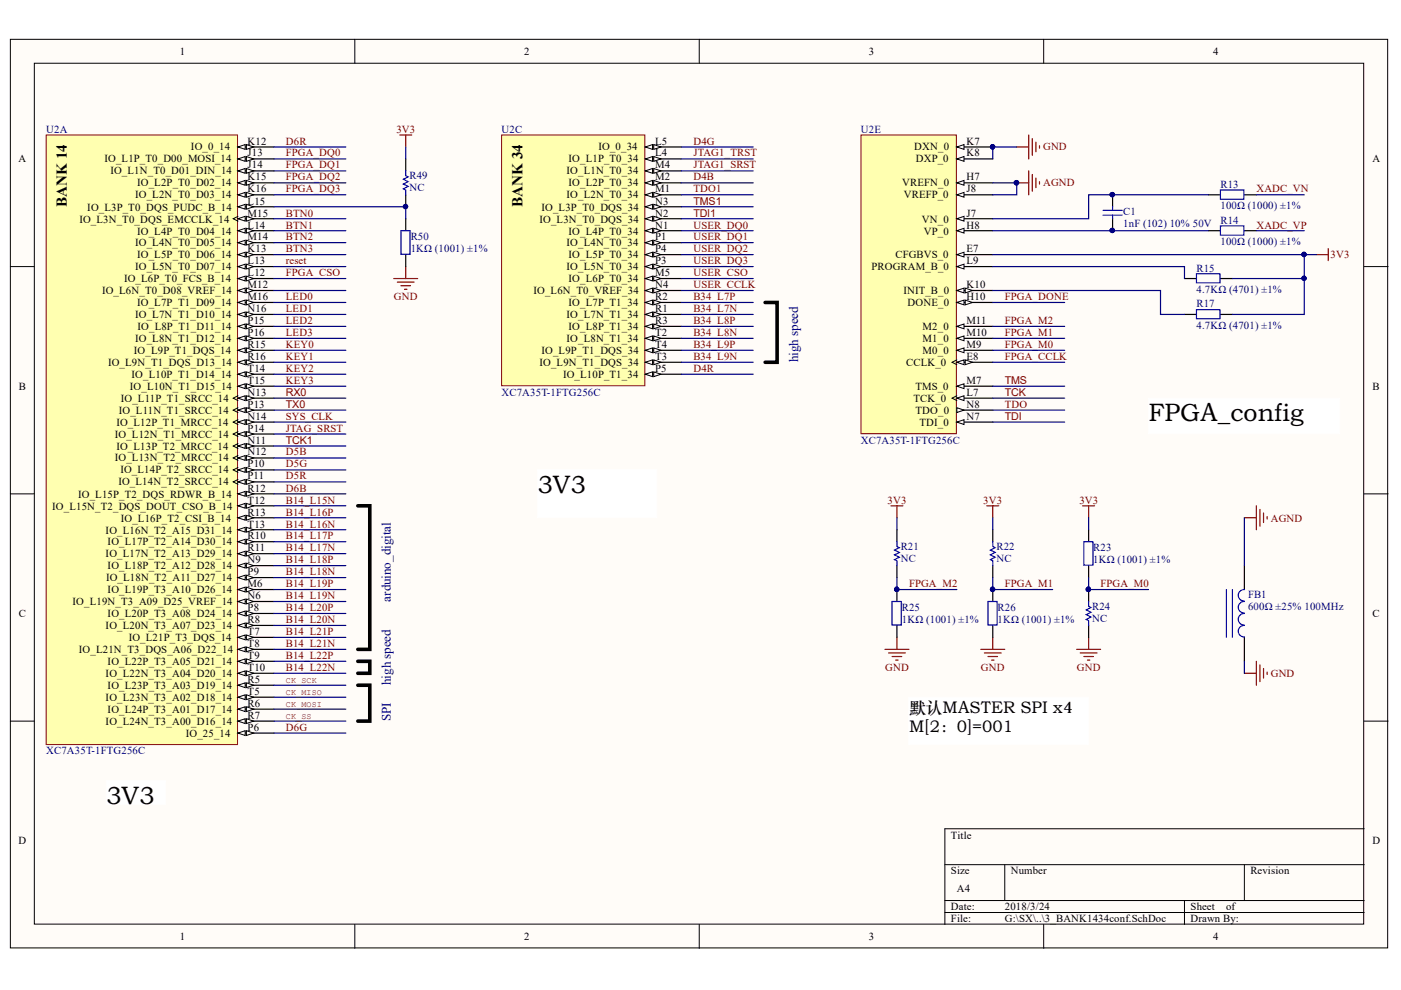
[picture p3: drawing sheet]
<svg xmlns="http://www.w3.org/2000/svg" width="297mm" height="210mm" viewBox="0 0 297 210" stroke-linecap="round" stroke-linejoin="round" font-family="sans-serif">
<defs><g id="words">
<g font-size="5.3">
<text x="243.5" y="89.3">FPGA_config</text>
<text x="114" y="104.5">3V3</text>
<text x="22.5" y="170.4">3V3</text>
</g>
<g font-size="3.5">
<text x="192.7" y="151.1">默认MASTER SPI x4</text>
<text x="192.7" y="155.2">M[2：0]=001</text>
</g>
<g font-size="3.2">
<text x="14.2" y="43.8" transform="rotate(-90 14.2 43.8)">BANK 14</text>
<text x="110.7" y="43.8" transform="rotate(-90 110.7 43.8)">BANK 34</text>
</g>
<g font-size="2.8" fill="#000080">
<text x="169.2" y="76.8" transform="rotate(-90 169.2 76.8)">high speed</text>
<text x="82.8" y="127.6" transform="rotate(-90 82.8 127.6)">arduino_digital</text>
<text x="82.8" y="145.3" transform="rotate(-90 82.8 145.3)">high speed</text>
<text x="82.8" y="152.9" transform="rotate(-90 82.8 152.9)">SPI</text>
</g>
<g font-size="2.3">
<text x="38.1" y="11.6">1</text>
<text x="111.2" y="11.6">2</text>
<text x="184.2" y="11.6">3</text>
<text x="257.2" y="11.6">4</text>
<text x="3.9" y="34.4">A</text>
<text x="22.1" y="34.4">IO_L1P_T0_D00_MOSI_14</text>
<text x="40.5" y="31.9">IO_0_14</text>
<text x="52.5" y="30.6">K12</text>
<text x="52.5" y="33.2">J13</text>
<text x="52.5" y="35.7">J14</text>
<text x="120.6" y="34.4">IO_L1P_T0_34</text>
<text x="126.9" y="31.9">IO_0_34</text>
<text x="138.9" y="30.6">L5</text>
<text x="138.9" y="33.2">L4</text>
<text x="138.9" y="35.7">M4</text>
<text x="193.8" y="31.9">DXN_0</text>
<text x="194.2" y="34.4">DXP_0</text>
<text x="204.9" y="33.2">K8</text>
<text x="204.9" y="30.6">K7</text>
<text x="291" y="34.4">A</text>
<text x="23.4" y="37">IO_L1N_T0_D01_DIN_14</text>
<text x="29.1" y="39.5">IO_L2P_T0_D02_14</text>
<text x="52.5" y="38.2">K15</text>
<text x="52.5" y="40.8">K16</text>
<text x="120.1" y="37">IO_L1N_T0_34</text>
<text x="120.6" y="39.5">IO_L2P_T0_34</text>
<text x="138.9" y="38.2">M2</text>
<text x="138.9" y="40.8">M1</text>
<text x="191.3" y="39.5">VREFN_0</text>
<text x="204.9" y="40.8">J8</text>
<text x="204.9" y="38.2">H7</text>
<text x="16.8" y="47.2">IO_L3N_T0_DQS_EMCCLK_14</text>
<text x="18.5" y="44.7">IO_L3P_T0_DQS_PUDC_B_14</text>
<text x="28.7" y="42">IO_L2N_T0_D03_14</text>
<text x="52.5" y="43.4">L15</text>
<text x="52.5" y="45.9">M15</text>
<text x="114.4" y="47.2">IO_L3N_T0_DQS_34</text>
<text x="114.8" y="44.7">IO_L3P_T0_DQS_34</text>
<text x="120.1" y="42">IO_L2N_T0_34</text>
<text x="138.9" y="43.4">N3</text>
<text x="138.9" y="45.9">N2</text>
<text x="191.6" y="42">VREFP_0</text>
<text x="195.5" y="47.2">VN_0</text>
<text x="204.9" y="45.9">J7</text>
<text x="28.7" y="52.3">IO_L4N_T0_D05_14</text>
<text x="29.1" y="49.7">IO_L4P_T0_D04_14</text>
<text x="52.5" y="48.5">L14</text>
<text x="52.5" y="51">M14</text>
<text x="52.5" y="53.5">K13</text>
<text x="120.1" y="52.3">IO_L4N_T0_34</text>
<text x="120.6" y="49.7">IO_L4P_T0_34</text>
<text x="138.9" y="48.5">N1</text>
<text x="138.9" y="51">P1</text>
<text x="138.9" y="53.5">P4</text>
<text x="195.9" y="49.7">VP_0</text>
<text x="204.9" y="48.5">H8</text>
<text x="204.9" y="53.5">E7</text>
<text x="26.3" y="59.8">IO_L6P_T0_FCS_B_14</text>
<text x="28.7" y="57.3">IO_L5N_T0_D07_14</text>
<text x="29.1" y="54.8">IO_L5P_T0_D06_14</text>
<text x="52.5" y="56.1">L13</text>
<text x="52.5" y="58.6">L12</text>
<text x="120.1" y="57.3">IO_L5N_T0_34</text>
<text x="120.6" y="54.8">IO_L5P_T0_34</text>
<text x="120.6" y="59.8">IO_L6P_T0_34</text>
<text x="138.9" y="56.1">P3</text>
<text x="138.9" y="58.6">M5</text>
<text x="184.8" y="57.3">PROGRAM_B_0</text>
<text x="189.9" y="54.8">CFGBVS_0</text>
<text x="204.9" y="56.1">L9</text>
<text x="21.6" y="62.4">IO_L6N_T0_D08_VREF_14</text>
<text x="29.1" y="64.9">IO_L7P_T1_D09_14</text>
<text x="52.5" y="61.1">M12</text>
<text x="52.5" y="63.6">M16</text>
<text x="113.1" y="62.4">IO_L6N_T0_VREF_34</text>
<text x="120.6" y="64.9">IO_L7P_T1_34</text>
<text x="138.9" y="61.1">N4</text>
<text x="138.9" y="63.6">R2</text>
<text x="191.6" y="62.4">INIT_B_0</text>
<text x="192.4" y="64.9">DONE_0</text>
<text x="204.9" y="63.6">H10</text>
<text x="204.9" y="61.1">K10</text>
<text x="28.7" y="67.4">IO_L7N_T1_D10_14</text>
<text x="29.2" y="70">IO_L8P_T1_D11_14</text>
<text x="52.5" y="66.2">N16</text>
<text x="52.5" y="68.7">P15</text>
<text x="52.5" y="71.2">P16</text>
<text x="120.1" y="67.4">IO_L7N_T1_34</text>
<text x="120.6" y="70">IO_L8P_T1_34</text>
<text x="138.9" y="66.2">R1</text>
<text x="138.9" y="68.7">R3</text>
<text x="138.9" y="71.2">T2</text>
<text x="195.6" y="70">M2_0</text>
<text x="204.9" y="71.2">M10</text>
<text x="204.9" y="68.7">M11</text>
<text x="22.9" y="77.6">IO_L9N_T1_DQS_D13_14</text>
<text x="28.4" y="75">IO_L9P_T1_DQS_14</text>
<text x="28.7" y="72.5">IO_L8N_T1_D12_14</text>
<text x="52.5" y="73.8">R15</text>
<text x="52.5" y="76.3">R16</text>
<text x="114.4" y="77.6">IO_L9N_T1_DQS_34</text>
<text x="114.8" y="75">IO_L9P_T1_DQS_34</text>
<text x="120.1" y="72.5">IO_L8N_T1_34</text>
<text x="138.9" y="73.8">T4</text>
<text x="138.9" y="76.3">T3</text>
<text x="192.2" y="77.6">CCLK_0</text>
<text x="195.6" y="75">M0_0</text>
<text x="195.6" y="72.5">M1_0</text>
<text x="204.9" y="76.3">E8</text>
<text x="204.9" y="73.8">M9</text>
<text x="4" y="82.6">B</text>
<text x="27.6" y="82.6">IO_L10N_T1_D15_14</text>
<text x="27.9" y="80.1">IO_L10P_T1_D14_14</text>
<text x="52.5" y="78.8">T14</text>
<text x="52.5" y="81.4">T15</text>
<text x="52.5" y="83.9">N13</text>
<text x="119.4" y="80.1">IO_L10P_T1_34</text>
<text x="138.9" y="78.8">P5</text>
<text x="194.1" y="82.6">TMS_0</text>
<text x="204.9" y="83.9">L7</text>
<text x="204.9" y="81.4">M7</text>
<text x="291" y="82.6">B</text>
<text x="25.2" y="87.7">IO_L11N_T1_SRCC_14</text>
<text x="25.6" y="85.2">IO_L11P_T1_SRCC_14</text>
<text x="52.5" y="86.4">P13</text>
<text x="52.5" y="89">N14</text>
<text x="193.7" y="85.2">TCK_0</text>
<text x="194.1" y="87.7">TDO_0</text>
<text x="204.9" y="89">N7</text>
<text x="204.9" y="86.4">N8</text>
<text x="24.3" y="92.8">IO_L12N_T1_MRCC_14</text>
<text x="24.7" y="90.2">IO_L12P_T1_MRCC_14</text>
<text x="24.7" y="95.3">IO_L13P_T2_MRCC_14</text>
<text x="52.5" y="91.5">P14</text>
<text x="52.5" y="94">N11</text>
<text x="194.9" y="90.2">TDI_0</text>
<text x="24.3" y="97.8">IO_L13N_T2_MRCC_14</text>
<text x="25.5" y="100.4">IO_L14P_T2_SRCC_14</text>
<text x="52.5" y="96.6">N12</text>
<text x="52.5" y="99.1">P10</text>
<text x="52.5" y="101.6">P11</text>
<text x="16.6" y="105.5">IO_L15P_T2_DQS_RDWR_B_14</text>
<text x="25.1" y="102.9">IO_L14N_T2_SRCC_14</text>
<text x="52.5" y="104.3">R12</text>
<text x="52.5" y="106.8">T12</text>
<text x="11.1" y="108.1">IO_L15N_T2_DQS_DOUT_CSO_B_14</text>
<text x="22.4" y="113.1">IO_L16N_T2_A15_D31_14</text>
<text x="25.6" y="110.6">IO_L16P_T2_CSI_B_14</text>
<text x="52.5" y="109.3">R13</text>
<text x="52.5" y="111.9">T13</text>
<text x="22.4" y="118.2">IO_L17N_T2_A13_D29_14</text>
<text x="22.8" y="115.7">IO_L17P_T2_A14_D30_14</text>
<text x="52.5" y="114.4">R10</text>
<text x="52.5" y="116.9">R11</text>
<text x="52.5" y="119.4">N9</text>
<text x="22.5" y="123.2">IO_L18N_T2_A11_D27_14</text>
<text x="22.8" y="120.7">IO_L18P_T2_A12_D28_14</text>
<text x="22.8" y="125.8">IO_L19P_T3_A10_D26_14</text>
<text x="52.5" y="122">P9</text>
<text x="52.5" y="124.5">M6</text>
<text x="4" y="130.8">C</text>
<text x="15.4" y="128.3">IO_L19N_T3_A09_D25_VREF_14</text>
<text x="22.8" y="130.8">IO_L20P_T3_A08_D24_14</text>
<text x="52.5" y="127">N6</text>
<text x="52.5" y="129.6">P8</text>
<text x="291" y="130.8">C</text>
<text x="22.4" y="133.4">IO_L20N_T3_A07_D23_14</text>
<text x="27.3" y="135.9">IO_L21P_T3_DQS_14</text>
<text x="52.5" y="132.1">R8</text>
<text x="52.5" y="134.6">T7</text>
<text x="52.5" y="137.2">T8</text>
<text x="16.7" y="138.4">IO_L21N_T3_DQS_A06_D22_14</text>
<text x="22.4" y="143.5">IO_L22N_T3_A04_D20_14</text>
<text x="22.8" y="141">IO_L22P_T3_A05_D21_14</text>
<text x="52.5" y="139.7">T9</text>
<text x="52.5" y="142.2">T10</text>
<text x="22.4" y="148.6">IO_L23N_T3_A02_D18_14</text>
<text x="22.8" y="146">IO_L23P_T3_A03_D19_14</text>
<text x="52.5" y="144.8">R5</text>
<text x="52.5" y="147.3">T5</text>
<text x="52.5" y="149.8">R6</text>
<text x="22.4" y="153.6">IO_L24N_T3_A00_D16_14</text>
<text x="22.8" y="151.1">IO_L24P_T3_A01_D17_14</text>
<text x="52.5" y="152.4">R7</text>
<text x="52.5" y="154.9">P6</text>
<text x="39.4" y="156.2">IO_25_14</text>
<text x="3.9" y="179">D</text>
<text x="201.6" y="177.8">Title</text>
<text x="291" y="179">D</text>
<text x="201.6" y="185.4">Size</text>
<text x="214.3" y="185.4">Number</text>
<text x="265.1" y="185.4">Revision</text>
<text x="202.9" y="189.2">A4</text>
<text x="201.6" y="193">Date:</text>
<text x="201.6" y="195.5">File:</text>
<text x="213" y="193">2018/3/24</text>
<text x="213" y="195.5">G:\SX\..\3_BANK1434conf.SchDoc</text>
<text x="252.4" y="193">Sheet</text>
<text x="252.4" y="195.5">Drawn By:</text>
<text x="260" y="193">of</text>
<text x="38.1" y="199.3">1</text>
<text x="111.2" y="199.3">2</text>
<text x="184.2" y="199.3">3</text>
<text x="257.2" y="199.3">4</text>
</g>
<g font-size="2.3" fill="#000080">
<text x="9.8" y="28.1">U2A</text>
<text x="106.3" y="28.1">U2C</text>
<text x="182.5" y="28.1">U2E</text>
<text x="86.8" y="38">R49</text>
<text x="86.8" y="40.5">NC</text>
<text x="258.8" y="39.8">R13</text>
<text x="238.1" y="45.7">C1</text>
<text x="258.8" y="47.4">R14</text>
<text x="258.8" y="44.4">100Ω (1000) ±1%</text>
<text x="87.1" y="51">R50</text>
<text x="87.1" y="53.5">1KΩ (1001) ±1%</text>
<text x="238.1" y="48.2">1nF (102) 10% 50V</text>
<text x="258.8" y="52">100Ω (1000) ±1%</text>
<text x="253.7" y="57.6">R15</text>
<text x="253.7" y="62.1">4.7KΩ (4701) ±1%</text>
<text x="253.7" y="65.2">R17</text>
<text x="253.7" y="69.7">4.7KΩ (4701) ±1%</text>
<text x="106.3" y="83.9">XC7A35T-1FTG256C</text>
<text x="182.5" y="94">XC7A35T-1FTG256C</text>
<text x="191" y="116.7">R21</text>
<text x="191" y="119.2">NC</text>
<text x="211.3" y="116.7">R22</text>
<text x="211.3" y="119.2">NC</text>
<text x="231.8" y="116.9">R23</text>
<text x="231.8" y="119.4">1KΩ (1001) ±1%</text>
<text x="191.2" y="129.6">R25</text>
<text x="211.5" y="129.6">R26</text>
<text x="231.6" y="129.3">R24</text>
<text x="231.6" y="131.9">NC</text>
<text x="264.6" y="126.8">FB1</text>
<text x="264.6" y="129.3">600Ω ±25% 100MHz</text>
<text x="191.2" y="132.1">1KΩ (1001) ±1%</text>
<text x="211.5" y="132.1">1KΩ (1001) ±1%</text>
<text x="9.8" y="160">XC7A35T-1FTG256C</text>
</g>
<g font-size="2.3" fill="#800000">
<text x="84" y="28.1">3V3</text>
<text x="60.6" y="33.2">FPGA_DQ0</text>
<text x="60.6" y="35.7">FPGA_DQ1</text>
<text x="60.6" y="30.6">D6R</text>
<text x="147" y="35.7">JTAG1_SRST</text>
<text x="147" y="33.2">JTAG1_TRST</text>
<text x="147" y="30.6">D4G</text>
<text x="221.2" y="31.9">GND</text>
<text x="60.6" y="40.8">FPGA_DQ3</text>
<text x="60.6" y="38.2">FPGA_DQ2</text>
<text x="147" y="40.8">TDO1</text>
<text x="147" y="38.2">D4B</text>
<text x="221.2" y="39.5">AGND</text>
<text x="266.4" y="40.8">XADC_VN</text>
<text x="60.6" y="45.9">BTN0</text>
<text x="147" y="45.9">TDI1</text>
<text x="147" y="43.4">TMS1</text>
<text x="60.6" y="48.5">BTN1</text>
<text x="60.6" y="51">BTN2</text>
<text x="60.6" y="53.5">BTN3</text>
<text x="147" y="48.5">USER_DQ0</text>
<text x="147" y="51">USER_DQ1</text>
<text x="147" y="53.5">USER_DQ2</text>
<text x="266.4" y="48.5">XADC_VP</text>
<text x="60.6" y="58.6">FPGA_CSO</text>
<text x="60.6" y="56.1">reset</text>
<text x="147" y="56.1">USER_DQ3</text>
<text x="147" y="58.6">USER_CSO</text>
<text x="282.1" y="54.8">3V3</text>
<text x="60.6" y="63.6">LED0</text>
<text x="83.5" y="63.6">GND</text>
<text x="147" y="63.6">B34_L7P</text>
<text x="147" y="61.1">USER_CCLK</text>
<text x="213" y="63.6">FPGA_DONE</text>
<text x="60.6" y="71.2">LED3</text>
<text x="60.6" y="66.2">LED1</text>
<text x="60.6" y="68.7">LED2</text>
<text x="147" y="66.2">B34_L7N</text>
<text x="147" y="68.7">B34_L8P</text>
<text x="147" y="71.2">B34_L8N</text>
<text x="213" y="71.2">FPGA_M1</text>
<text x="213" y="68.7">FPGA_M2</text>
<text x="60.6" y="76.3">KEY1</text>
<text x="60.6" y="73.8">KEY0</text>
<text x="147" y="73.8">B34_L9P</text>
<text x="147" y="76.3">B34_L9N</text>
<text x="213" y="76.3">FPGA_CCLK</text>
<text x="213" y="73.8">FPGA_M0</text>
<text x="60.6" y="78.8">KEY2</text>
<text x="60.6" y="83.9">RX0</text>
<text x="60.6" y="81.4">KEY3</text>
<text x="147" y="78.8">D4R</text>
<text x="213" y="83.9">TCK</text>
<text x="213" y="81.4">TMS</text>
<text x="60.6" y="86.4">TX0</text>
<text x="60.6" y="89">SYS_CLK</text>
<text x="213" y="89">TDI</text>
<text x="213" y="86.4">TDO</text>
<text x="60.6" y="91.5">JTAG_SRST</text>
<text x="60.6" y="94.1">TCK1</text>
<text x="60.6" y="96.6">D5B</text>
<text x="60.6" y="99.1">D5G</text>
<text x="60.6" y="101.6">D5R</text>
<text x="60.6" y="104.3">D6B</text>
<text x="60.6" y="106.8">B14_L15N</text>
<text x="188.2" y="106.8">3V3</text>
<text x="208.5" y="106.8">3V3</text>
<text x="228.8" y="106.8">3V3</text>
<text x="60.6" y="111.9">B14_L16N</text>
<text x="60.6" y="109.3">B14_L16P</text>
<text x="269.4" y="110.6">AGND</text>
<text x="60.6" y="119.4">B14_L18P</text>
<text x="60.6" y="116.9">B14_L17N</text>
<text x="60.6" y="114.4">B14_L17P</text>
<text x="60.6" y="124.5">B14_L19P</text>
<text x="60.6" y="122">B14_L18N</text>
<text x="192.7" y="124.5">FPGA_M2</text>
<text x="213" y="124.5">FPGA_M1</text>
<text x="233.3" y="124.5">FPGA_M0</text>
<text x="60.6" y="127">B14_L19N</text>
<text x="60.6" y="129.6">B14_L20P</text>
<text x="60.6" y="132.1">B14_L20N</text>
<text x="60.6" y="134.6">B14_L21P</text>
<text x="60.6" y="137.2">B14_L21N</text>
<text x="60.6" y="139.7">B14_L22P</text>
<text x="60.6" y="142.2">B14_L22N</text>
<text x="187.7" y="142.2">GND</text>
<text x="208" y="142.2">GND</text>
<text x="228.3" y="142.2">GND</text>
<text x="269.4" y="143.5">GND</text>
<text x="60.6" y="154.9">D6G</text>
</g>
<g font-size="1.8" fill="#800000">
<text x="60.6" y="144.8">CK_SCK</text>
<text x="60.6" y="147.3">CK_MISO</text>
<text x="60.6" y="149.8">CK_MOSI</text>
<text x="60.6" y="152.4">CK_SS</text>
</g>
</g></defs>
<g fill="#fffcf8" stroke="#000" stroke-width=".21">
<path d="M2.2 8.3h292v192.7h-292z"/>
<path d="M7.3 13.4h281.8v182.5h-281.8z"/>
</g>
<g fill="none" stroke="#000" stroke-width=".21">
<path d="M75.2 8.3v5.1M148.3 8.3v5.1M221.3 8.3v5.1M2.2 56.5h5.1M289.2 56.5h5.1M2.2 104.7h5.1M289.2 104.7h5.1M2.2 152.9h5.1M289.2 152.9h5.1M289.2 175.7h-88.9v20.3M75.2 196v5.1M148.3 196v5.1"/>
<path d="M200.3 183.3h88.9M200.3 190.9h88.9M200.3 193.5h88.9M213 183.3v7.6M221.3 196v5.1M251.1 190.9v5.1M263.8 183.3v7.6"/>
</g>
<path d="M9.8 28.6h40.6v129.3h-40.6z" fill="#ffffb0" stroke="#800000" stroke-width=".21"/>
<path d="M50.5 31.2h7.6" fill="none" stroke="#000" stroke-width=".25"/>
<path d="M50.5 31.2l1.5-.5v1z" fill="#fffcf8"/>
<path d="M50.5 31.2l1.5-.5v1z" fill="none" stroke="#000" stroke-width=".21"/>
<path d="M52.2 30.7l1.6 .5-1.6 .5z" fill="#fffcf8"/>
<path d="M52.2 30.7l1.6 .5-1.6 .5z" fill="none" stroke="#000" stroke-width=".21"/>
<path d="M50.5 33.7h7.6" fill="none" stroke="#000" stroke-width=".25"/>
<path d="M50.5 33.7l1.5-.5v1z" fill="#fffcf8"/>
<path d="M50.5 33.7l1.5-.5v1z" fill="none" stroke="#000" stroke-width=".21"/>
<path d="M52.2 33.2l1.6 .5-1.6 .5z" fill="#fffcf8"/>
<path d="M52.2 33.2l1.6 .5-1.6 .5z" fill="none" stroke="#000" stroke-width=".21"/>
<path d="M50.5 36.2h7.6" fill="none" stroke="#000" stroke-width=".25"/>
<path d="M50.5 36.2l1.5-.5v1z" fill="#fffcf8"/>
<path d="M50.5 36.2l1.5-.5v1z" fill="none" stroke="#000" stroke-width=".21"/>
<path d="M52.2 35.7l1.6 .5-1.6 .5z" fill="#fffcf8"/>
<path d="M52.2 35.7l1.6 .5-1.6 .5z" fill="none" stroke="#000" stroke-width=".21"/>
<path d="M50.5 38.8h7.6" fill="none" stroke="#000" stroke-width=".25"/>
<path d="M50.5 38.8l1.5-.5v1z" fill="#fffcf8"/>
<path d="M50.5 38.8l1.5-.5v1z" fill="none" stroke="#000" stroke-width=".21"/>
<path d="M52.2 38.3l1.6 .5-1.6 .5z" fill="#fffcf8"/>
<path d="M52.2 38.3l1.6 .5-1.6 .5z" fill="none" stroke="#000" stroke-width=".21"/>
<path d="M50.5 41.3h7.6" fill="none" stroke="#000" stroke-width=".25"/>
<path d="M50.5 41.3l1.5-.5v1z" fill="#fffcf8"/>
<path d="M50.5 41.3l1.5-.5v1z" fill="none" stroke="#000" stroke-width=".21"/>
<path d="M52.2 40.8l1.6 .5-1.6 .5z" fill="#fffcf8"/>
<path d="M52.2 40.8l1.6 .5-1.6 .5z" fill="none" stroke="#000" stroke-width=".21"/>
<path d="M50.5 43.8h7.6" fill="none" stroke="#000" stroke-width=".25"/>
<path d="M50.5 43.8l1.5-.5v1z" fill="#fffcf8"/>
<path d="M50.5 43.8l1.5-.5v1z" fill="none" stroke="#000" stroke-width=".21"/>
<path d="M52.2 43.3l1.6 .5-1.6 .5z" fill="#fffcf8"/>
<path d="M50.5 45.9l-1.1 .5 1.1 .5M52.2 43.3l1.6 .5-1.6 .5z" fill="none" stroke="#000" stroke-width=".21"/>
<path d="M50.5 46.4h7.6" fill="none" stroke="#000" stroke-width=".25"/>
<path d="M50.5 46.4l1.5-.5v1z" fill="#fffcf8"/>
<path d="M50.5 46.4l1.5-.5v1z" fill="none" stroke="#000" stroke-width=".21"/>
<path d="M52.2 45.9l1.6 .5-1.6 .5z" fill="#fffcf8"/>
<path d="M52.2 45.9l1.6 .5-1.6 .5z" fill="none" stroke="#000" stroke-width=".21"/>
<path d="M50.5 48.9h7.6" fill="none" stroke="#000" stroke-width=".25"/>
<path d="M50.5 48.9l1.5-.5v1z" fill="#fffcf8"/>
<path d="M50.5 48.9l1.5-.5v1z" fill="none" stroke="#000" stroke-width=".21"/>
<path d="M52.2 48.4l1.6 .5-1.6 .5z" fill="#fffcf8"/>
<path d="M52.2 48.4l1.6 .5-1.6 .5z" fill="none" stroke="#000" stroke-width=".21"/>
<path d="M50.5 51.5h7.6" fill="none" stroke="#000" stroke-width=".25"/>
<path d="M50.5 51.5l1.5-.6v1.1z" fill="#fffcf8"/>
<path d="M50.5 51.5l1.5-.6v1.1z" fill="none" stroke="#000" stroke-width=".21"/>
<path d="M52.2 50.9l1.6 .6-1.6 .5z" fill="#fffcf8"/>
<path d="M52.2 50.9l1.6 .6-1.6 .5z" fill="none" stroke="#000" stroke-width=".21"/>
<path d="M50.5 54h7.6" fill="none" stroke="#000" stroke-width=".25"/>
<path d="M50.5 54l1.5-.5v1z" fill="#fffcf8"/>
<path d="M50.5 54l1.5-.5v1z" fill="none" stroke="#000" stroke-width=".21"/>
<path d="M52.2 53.5l1.6 .5-1.6 .5z" fill="#fffcf8"/>
<path d="M52.2 53.5l1.6 .5-1.6 .5z" fill="none" stroke="#000" stroke-width=".21"/>
<path d="M50.5 56.5h7.6" fill="none" stroke="#000" stroke-width=".25"/>
<path d="M50.5 56.5l1.5-.5v1z" fill="#fffcf8"/>
<path d="M50.5 56.5l1.5-.5v1z" fill="none" stroke="#000" stroke-width=".21"/>
<path d="M52.2 56l1.6 .5-1.6 .5z" fill="#fffcf8"/>
<path d="M52.2 56l1.6 .5-1.6 .5z" fill="none" stroke="#000" stroke-width=".21"/>
<path d="M50.5 59.1h7.6" fill="none" stroke="#000" stroke-width=".25"/>
<path d="M50.5 59.1l1.5-.5v1z" fill="#fffcf8"/>
<path d="M50.5 59.1l1.5-.5v1z" fill="none" stroke="#000" stroke-width=".21"/>
<path d="M52.2 58.6l1.6 .5-1.6 .5z" fill="#fffcf8"/>
<path d="M52.2 58.6l1.6 .5-1.6 .5z" fill="none" stroke="#000" stroke-width=".21"/>
<path d="M50.5 61.6h7.6" fill="none" stroke="#000" stroke-width=".25"/>
<path d="M50.5 61.6l1.5-.5v1z" fill="#fffcf8"/>
<path d="M50.5 61.6l1.5-.5v1z" fill="none" stroke="#000" stroke-width=".21"/>
<path d="M52.2 61.1l1.6 .5-1.6 .5z" fill="#fffcf8"/>
<path d="M52.2 61.1l1.6 .5-1.6 .5z" fill="none" stroke="#000" stroke-width=".21"/>
<path d="M50.5 64.1h7.6" fill="none" stroke="#000" stroke-width=".25"/>
<path d="M50.5 64.1l1.5-.5v1z" fill="#fffcf8"/>
<path d="M50.5 64.1l1.5-.5v1z" fill="none" stroke="#000" stroke-width=".21"/>
<path d="M52.2 63.6l1.6 .5-1.6 .5z" fill="#fffcf8"/>
<path d="M52.2 63.6l1.6 .5-1.6 .5z" fill="none" stroke="#000" stroke-width=".21"/>
<path d="M50.5 66.7h7.6" fill="none" stroke="#000" stroke-width=".25"/>
<path d="M50.5 66.7l1.5-.5v1z" fill="#fffcf8"/>
<path d="M50.5 66.7l1.5-.5v1z" fill="none" stroke="#000" stroke-width=".21"/>
<path d="M52.2 66.2l1.6 .5-1.6 .5z" fill="#fffcf8"/>
<path d="M52.2 66.2l1.6 .5-1.6 .5z" fill="none" stroke="#000" stroke-width=".21"/>
<path d="M50.5 69.2h7.6" fill="none" stroke="#000" stroke-width=".25"/>
<path d="M50.5 69.2l1.5-.5v1z" fill="#fffcf8"/>
<path d="M50.5 69.2l1.5-.5v1z" fill="none" stroke="#000" stroke-width=".21"/>
<path d="M52.2 68.7l1.6 .5-1.6 .5z" fill="#fffcf8"/>
<path d="M52.2 68.7l1.6 .5-1.6 .5z" fill="none" stroke="#000" stroke-width=".21"/>
<path d="M50.5 71.7h7.6" fill="none" stroke="#000" stroke-width=".25"/>
<path d="M50.5 71.7l1.5-.5v1z" fill="#fffcf8"/>
<path d="M50.5 71.7l1.5-.5v1z" fill="none" stroke="#000" stroke-width=".21"/>
<path d="M52.2 71.2l1.6 .5-1.6 .5z" fill="#fffcf8"/>
<path d="M52.2 71.2l1.6 .5-1.6 .5z" fill="none" stroke="#000" stroke-width=".21"/>
<path d="M50.5 74.3h7.6" fill="none" stroke="#000" stroke-width=".25"/>
<path d="M50.5 74.3l1.5-.5v1z" fill="#fffcf8"/>
<path d="M50.5 74.3l1.5-.5v1z" fill="none" stroke="#000" stroke-width=".21"/>
<path d="M52.2 73.8l1.6 .5-1.6 .5z" fill="#fffcf8"/>
<path d="M52.2 73.8l1.6 .5-1.6 .5z" fill="none" stroke="#000" stroke-width=".21"/>
<path d="M50.5 76.8h7.6" fill="none" stroke="#000" stroke-width=".25"/>
<path d="M50.5 76.8l1.5-.5v1z" fill="#fffcf8"/>
<path d="M50.5 76.8l1.5-.5v1z" fill="none" stroke="#000" stroke-width=".21"/>
<path d="M52.2 76.3l1.6 .5-1.6 .5z" fill="#fffcf8"/>
<path d="M52.2 76.3l1.6 .5-1.6 .5z" fill="none" stroke="#000" stroke-width=".21"/>
<path d="M50.5 79.3h7.6" fill="none" stroke="#000" stroke-width=".25"/>
<path d="M50.5 79.3l1.5-.5v1.1z" fill="#fffcf8"/>
<path d="M50.5 79.3l1.5-.5v1.1z" fill="none" stroke="#000" stroke-width=".21"/>
<path d="M52.2 78.8l1.6 .5-1.6 .6z" fill="#fffcf8"/>
<path d="M52.2 78.8l1.6 .5-1.6 .6z" fill="none" stroke="#000" stroke-width=".21"/>
<path d="M50.5 81.9h7.6" fill="none" stroke="#000" stroke-width=".25"/>
<path d="M50.5 81.9l1.5-.5v1z" fill="#fffcf8"/>
<path d="M50.5 81.9l1.5-.5v1z" fill="none" stroke="#000" stroke-width=".21"/>
<path d="M52.2 81.4l1.6 .5-1.6 .5z" fill="#fffcf8"/>
<path d="M50.5 83.9l-1.1 .5 1.1 .5M52.2 81.4l1.6 .5-1.6 .5z" fill="none" stroke="#000" stroke-width=".21"/>
<path d="M50.5 84.4h7.6" fill="none" stroke="#000" stroke-width=".25"/>
<path d="M50.5 84.4l1.5-.5v1z" fill="#fffcf8"/>
<path d="M50.5 84.4l1.5-.5v1z" fill="none" stroke="#000" stroke-width=".21"/>
<path d="M52.2 83.9l1.6 .5-1.6 .5z" fill="#fffcf8"/>
<path d="M50.5 86.4l-1.1 .6 1.1 .5M52.2 83.9l1.6 .5-1.6 .5z" fill="none" stroke="#000" stroke-width=".21"/>
<path d="M50.5 87h7.6" fill="none" stroke="#000" stroke-width=".25"/>
<path d="M50.5 87l1.5-.6v1.1z" fill="#fffcf8"/>
<path d="M50.5 87l1.5-.6v1.1z" fill="none" stroke="#000" stroke-width=".21"/>
<path d="M52.2 86.4l1.6 .6-1.6 .5z" fill="#fffcf8"/>
<path d="M50.5 89l-1.1 .5 1.1 .5M52.2 86.4l1.6 .6-1.6 .5z" fill="none" stroke="#000" stroke-width=".21"/>
<path d="M50.5 89.5h7.6" fill="none" stroke="#000" stroke-width=".25"/>
<path d="M50.5 89.5l1.5-.5v1z" fill="#fffcf8"/>
<path d="M50.5 89.5l1.5-.5v1z" fill="none" stroke="#000" stroke-width=".21"/>
<path d="M52.2 89l1.6 .5-1.6 .5z" fill="#fffcf8"/>
<path d="M50.5 91.5l-1.1 .5 1.1 .5M52.2 89l1.6 .5-1.6 .5z" fill="none" stroke="#000" stroke-width=".21"/>
<path d="M50.5 92h7.6" fill="none" stroke="#000" stroke-width=".25"/>
<path d="M50.5 92l1.5-.5v1z" fill="#fffcf8"/>
<path d="M50.5 92l1.5-.5v1z" fill="none" stroke="#000" stroke-width=".21"/>
<path d="M52.2 91.5l1.6 .5-1.6 .5z" fill="#fffcf8"/>
<path d="M50.5 94.1l-1.1 .5 1.1 .5M52.2 91.5l1.6 .5-1.6 .5z" fill="none" stroke="#000" stroke-width=".21"/>
<path d="M50.5 94.6h7.6" fill="none" stroke="#000" stroke-width=".25"/>
<path d="M50.5 94.6l1.5-.5v1z" fill="#fffcf8"/>
<path d="M50.5 94.6l1.5-.5v1z" fill="none" stroke="#000" stroke-width=".21"/>
<path d="M52.2 94.1l1.6 .5-1.6 .5z" fill="#fffcf8"/>
<path d="M50.5 96.6l-1.1 .5 1.1 .5M52.2 94.1l1.6 .5-1.6 .5z" fill="none" stroke="#000" stroke-width=".21"/>
<path d="M50.5 97.1h7.6" fill="none" stroke="#000" stroke-width=".25"/>
<path d="M50.5 97.1l1.5-.5v1z" fill="#fffcf8"/>
<path d="M50.5 97.1l1.5-.5v1z" fill="none" stroke="#000" stroke-width=".21"/>
<path d="M52.2 96.6l1.6 .5-1.6 .5z" fill="#fffcf8"/>
<path d="M50.5 99.1l-1.1 .5 1.1 .5M52.2 96.6l1.6 .5-1.6 .5z" fill="none" stroke="#000" stroke-width=".21"/>
<path d="M50.5 99.6h7.6" fill="none" stroke="#000" stroke-width=".25"/>
<path d="M50.5 99.6l1.5-.5v1z" fill="#fffcf8"/>
<path d="M50.5 99.6l1.5-.5v1z" fill="none" stroke="#000" stroke-width=".21"/>
<path d="M52.2 99.1l1.6 .5-1.6 .5z" fill="#fffcf8"/>
<path d="M52.2 99.1l1.6 .5-1.6 .5zM50.5 101.7l-1.1 .5 1.1 .5" fill="none" stroke="#000" stroke-width=".21"/>
<path d="M50.5 102.2h7.6" fill="none" stroke="#000" stroke-width=".25"/>
<path d="M50.5 102.2l1.5-.5v1z" fill="#fffcf8"/>
<path d="M50.5 102.2l1.5-.5v1z" fill="none" stroke="#000" stroke-width=".21"/>
<path d="M52.2 101.7l1.6 .5-1.6 .5z" fill="#fffcf8"/>
<path d="M52.2 101.7l1.6 .5-1.6 .5z" fill="none" stroke="#000" stroke-width=".21"/>
<path d="M50.5 104.7h7.6" fill="none" stroke="#000" stroke-width=".25"/>
<path d="M50.5 104.7l1.5-.5v1z" fill="#fffcf8"/>
<path d="M50.5 104.7l1.5-.5v1z" fill="none" stroke="#000" stroke-width=".21"/>
<path d="M52.2 104.2l1.6 .5-1.6 .5z" fill="#fffcf8"/>
<path d="M52.2 104.2l1.6 .5-1.6 .5z" fill="none" stroke="#000" stroke-width=".21"/>
<path d="M50.5 107.2h7.6" fill="none" stroke="#000" stroke-width=".25"/>
<path d="M50.5 107.2l1.5-.5v1.1z" fill="#fffcf8"/>
<path d="M50.5 107.2l1.5-.5v1.1z" fill="none" stroke="#000" stroke-width=".21"/>
<path d="M52.2 106.7l1.6 .5-1.6 .6z" fill="#fffcf8"/>
<path d="M52.2 106.7l1.6 .5-1.6 .6z" fill="none" stroke="#000" stroke-width=".21"/>
<path d="M50.5 109.8h7.6" fill="none" stroke="#000" stroke-width=".25"/>
<path d="M50.5 109.8l1.5-.5v1z" fill="#fffcf8"/>
<path d="M50.5 109.8l1.5-.5v1z" fill="none" stroke="#000" stroke-width=".21"/>
<path d="M52.2 109.3l1.6 .5-1.6 .5z" fill="#fffcf8"/>
<path d="M52.2 109.3l1.6 .5-1.6 .5z" fill="none" stroke="#000" stroke-width=".21"/>
<path d="M50.5 112.3h7.6" fill="none" stroke="#000" stroke-width=".25"/>
<path d="M50.5 112.3l1.5-.5v1z" fill="#fffcf8"/>
<path d="M50.5 112.3l1.5-.5v1z" fill="none" stroke="#000" stroke-width=".21"/>
<path d="M52.2 111.8l1.6 .5-1.6 .5z" fill="#fffcf8"/>
<path d="M52.2 111.8l1.6 .5-1.6 .5z" fill="none" stroke="#000" stroke-width=".21"/>
<path d="M50.5 114.9h7.6" fill="none" stroke="#000" stroke-width=".25"/>
<path d="M50.5 114.9l1.5-.6v1.1z" fill="#fffcf8"/>
<path d="M50.5 114.9l1.5-.6v1.1z" fill="none" stroke="#000" stroke-width=".21"/>
<path d="M52.2 114.3l1.6 .6-1.6 .5z" fill="#fffcf8"/>
<path d="M52.2 114.3l1.6 .6-1.6 .5z" fill="none" stroke="#000" stroke-width=".21"/>
<path d="M50.5 117.4h7.6" fill="none" stroke="#000" stroke-width=".25"/>
<path d="M50.5 117.4l1.5-.5v1z" fill="#fffcf8"/>
<path d="M50.5 117.4l1.5-.5v1z" fill="none" stroke="#000" stroke-width=".21"/>
<path d="M52.2 116.9l1.6 .5-1.6 .5z" fill="#fffcf8"/>
<path d="M52.2 116.9l1.6 .5-1.6 .5z" fill="none" stroke="#000" stroke-width=".21"/>
<path d="M50.5 119.9h7.6" fill="none" stroke="#000" stroke-width=".25"/>
<path d="M50.5 119.9l1.5-.5v1z" fill="#fffcf8"/>
<path d="M50.5 119.9l1.5-.5v1z" fill="none" stroke="#000" stroke-width=".21"/>
<path d="M52.2 119.4l1.6 .5-1.6 .5z" fill="#fffcf8"/>
<path d="M52.2 119.4l1.6 .5-1.6 .5z" fill="none" stroke="#000" stroke-width=".21"/>
<path d="M50.5 122.5h7.6" fill="none" stroke="#000" stroke-width=".25"/>
<path d="M50.5 122.5l1.5-.5v1z" fill="#fffcf8"/>
<path d="M50.5 122.5l1.5-.5v1z" fill="none" stroke="#000" stroke-width=".21"/>
<path d="M52.2 122l1.6 .5-1.6 .5z" fill="#fffcf8"/>
<path d="M52.2 122l1.6 .5-1.6 .5z" fill="none" stroke="#000" stroke-width=".21"/>
<path d="M50.5 125h7.6" fill="none" stroke="#000" stroke-width=".25"/>
<path d="M50.5 125l1.5-.5v1z" fill="#fffcf8"/>
<path d="M50.5 125l1.5-.5v1z" fill="none" stroke="#000" stroke-width=".21"/>
<path d="M52.2 124.5l1.6 .5-1.6 .5z" fill="#fffcf8"/>
<path d="M52.2 124.5l1.6 .5-1.6 .5z" fill="none" stroke="#000" stroke-width=".21"/>
<path d="M50.5 127.5h7.6" fill="none" stroke="#000" stroke-width=".25"/>
<path d="M50.5 127.5l1.5-.5v1z" fill="#fffcf8"/>
<path d="M50.5 127.5l1.5-.5v1z" fill="none" stroke="#000" stroke-width=".21"/>
<path d="M52.2 127l1.6 .5-1.6 .5z" fill="#fffcf8"/>
<path d="M52.2 127l1.6 .5-1.6 .5z" fill="none" stroke="#000" stroke-width=".21"/>
<path d="M50.5 130.1h7.6" fill="none" stroke="#000" stroke-width=".25"/>
<path d="M50.5 130.1l1.5-.5v1z" fill="#fffcf8"/>
<path d="M50.5 130.1l1.5-.5v1z" fill="none" stroke="#000" stroke-width=".21"/>
<path d="M52.2 129.6l1.6 .5-1.6 .5z" fill="#fffcf8"/>
<path d="M52.2 129.6l1.6 .5-1.6 .5z" fill="none" stroke="#000" stroke-width=".21"/>
<path d="M50.5 132.6h7.6" fill="none" stroke="#000" stroke-width=".25"/>
<path d="M50.5 132.6l1.5-.5v1z" fill="#fffcf8"/>
<path d="M50.5 132.6l1.5-.5v1z" fill="none" stroke="#000" stroke-width=".21"/>
<path d="M52.2 132.1l1.6 .5-1.6 .5z" fill="#fffcf8"/>
<path d="M52.2 132.1l1.6 .5-1.6 .5z" fill="none" stroke="#000" stroke-width=".21"/>
<path d="M50.5 135.1h7.6" fill="none" stroke="#000" stroke-width=".25"/>
<path d="M50.5 135.1l1.5-.5v1z" fill="#fffcf8"/>
<path d="M50.5 135.1l1.5-.5v1z" fill="none" stroke="#000" stroke-width=".21"/>
<path d="M52.2 134.6l1.6 .5-1.6 .5z" fill="#fffcf8"/>
<path d="M52.2 134.6l1.6 .5-1.6 .5z" fill="none" stroke="#000" stroke-width=".21"/>
<path d="M50.5 137.7h7.6" fill="none" stroke="#000" stroke-width=".25"/>
<path d="M50.5 137.7l1.5-.5v1z" fill="#fffcf8"/>
<path d="M50.5 137.7l1.5-.5v1z" fill="none" stroke="#000" stroke-width=".21"/>
<path d="M52.2 137.2l1.6 .5-1.6 .5z" fill="#fffcf8"/>
<path d="M52.2 137.2l1.6 .5-1.6 .5z" fill="none" stroke="#000" stroke-width=".21"/>
<path d="M50.5 140.2h7.6" fill="none" stroke="#000" stroke-width=".25"/>
<path d="M50.5 140.2l1.5-.5v1z" fill="#fffcf8"/>
<path d="M50.5 140.2l1.5-.5v1z" fill="none" stroke="#000" stroke-width=".21"/>
<path d="M52.2 139.7l1.6 .5-1.6 .5z" fill="#fffcf8"/>
<path d="M52.2 139.7l1.6 .5-1.6 .5z" fill="none" stroke="#000" stroke-width=".21"/>
<path d="M50.5 142.8h7.6" fill="none" stroke="#000" stroke-width=".25"/>
<path d="M50.5 142.8l1.5-.6v1.1z" fill="#fffcf8"/>
<path d="M50.5 142.8l1.5-.6v1.1z" fill="none" stroke="#000" stroke-width=".21"/>
<path d="M52.2 142.2l1.6 .6-1.6 .5z" fill="#fffcf8"/>
<path d="M52.2 142.2l1.6 .6-1.6 .5z" fill="none" stroke="#000" stroke-width=".21"/>
<path d="M50.5 145.3h7.6" fill="none" stroke="#000" stroke-width=".25"/>
<path d="M50.5 145.3l1.5-.5v1z" fill="#fffcf8"/>
<path d="M50.5 145.3l1.5-.5v1z" fill="none" stroke="#000" stroke-width=".21"/>
<path d="M52.2 144.8l1.6 .5-1.6 .5z" fill="#fffcf8"/>
<path d="M52.2 144.8l1.6 .5-1.6 .5z" fill="none" stroke="#000" stroke-width=".21"/>
<path d="M50.5 147.8h7.6" fill="none" stroke="#000" stroke-width=".25"/>
<path d="M50.5 147.8l1.5-.5v1z" fill="#fffcf8"/>
<path d="M50.5 147.8l1.5-.5v1z" fill="none" stroke="#000" stroke-width=".21"/>
<path d="M52.2 147.3l1.6 .5-1.6 .5z" fill="#fffcf8"/>
<path d="M52.2 147.3l1.6 .5-1.6 .5z" fill="none" stroke="#000" stroke-width=".21"/>
<path d="M50.5 150.4h7.6" fill="none" stroke="#000" stroke-width=".25"/>
<path d="M50.5 150.4l1.5-.5v1z" fill="#fffcf8"/>
<path d="M50.5 150.4l1.5-.5v1z" fill="none" stroke="#000" stroke-width=".21"/>
<path d="M52.2 149.9l1.6 .5-1.6 .5z" fill="#fffcf8"/>
<path d="M52.2 149.9l1.6 .5-1.6 .5z" fill="none" stroke="#000" stroke-width=".21"/>
<path d="M50.5 152.9h7.6" fill="none" stroke="#000" stroke-width=".25"/>
<path d="M50.5 152.9l1.5-.5v1z" fill="#fffcf8"/>
<path d="M50.5 152.9l1.5-.5v1z" fill="none" stroke="#000" stroke-width=".21"/>
<path d="M52.2 152.4l1.6 .5-1.6 .5z" fill="#fffcf8"/>
<path d="M52.2 152.4l1.6 .5-1.6 .5z" fill="none" stroke="#000" stroke-width=".21"/>
<path d="M50.5 155.4h7.6" fill="none" stroke="#000" stroke-width=".25"/>
<path d="M50.5 155.4l1.5-.5v1z" fill="#fffcf8"/>
<path d="M50.5 155.4l1.5-.5v1z" fill="none" stroke="#000" stroke-width=".21"/>
<path d="M52.2 154.9l1.6 .5-1.6 .5z" fill="#fffcf8"/>
<path d="M52.2 154.9l1.6 .5-1.6 .5z" fill="none" stroke="#000" stroke-width=".21"/>
<path d="M106.3 28.6h30.4v53.2h-30.4z" fill="#ffffb0" stroke="#800000" stroke-width=".21"/>
<path d="M136.8 31.2h7.6" fill="none" stroke="#000" stroke-width=".25"/>
<path d="M136.8 31.2l1.5-.5v1z" fill="#fffcf8"/>
<path d="M136.8 31.2l1.5-.5v1z" fill="none" stroke="#000" stroke-width=".21"/>
<path d="M138.6 30.7l1.5 .5-1.5 .5z" fill="#fffcf8"/>
<path d="M138.6 30.7l1.5 .5-1.5 .5z" fill="none" stroke="#000" stroke-width=".21"/>
<path d="M136.8 33.7h7.6" fill="none" stroke="#000" stroke-width=".25"/>
<path d="M136.8 33.7l1.5-.5v1z" fill="#fffcf8"/>
<path d="M136.8 33.7l1.5-.5v1z" fill="none" stroke="#000" stroke-width=".21"/>
<path d="M138.6 33.2l1.5 .5-1.5 .5z" fill="#fffcf8"/>
<path d="M138.6 33.2l1.5 .5-1.5 .5z" fill="none" stroke="#000" stroke-width=".21"/>
<path d="M136.8 36.2h7.6" fill="none" stroke="#000" stroke-width=".25"/>
<path d="M136.8 36.2l1.5-.5v1z" fill="#fffcf8"/>
<path d="M136.8 36.2l1.5-.5v1z" fill="none" stroke="#000" stroke-width=".21"/>
<path d="M138.6 35.7l1.5 .5-1.5 .5z" fill="#fffcf8"/>
<path d="M138.6 35.7l1.5 .5-1.5 .5z" fill="none" stroke="#000" stroke-width=".21"/>
<path d="M136.8 38.8h7.6" fill="none" stroke="#000" stroke-width=".25"/>
<path d="M136.8 38.8l1.5-.5v1z" fill="#fffcf8"/>
<path d="M136.8 38.8l1.5-.5v1z" fill="none" stroke="#000" stroke-width=".21"/>
<path d="M138.6 38.3l1.5 .5-1.5 .5z" fill="#fffcf8"/>
<path d="M138.6 38.3l1.5 .5-1.5 .5z" fill="none" stroke="#000" stroke-width=".21"/>
<path d="M136.8 41.3h7.6" fill="none" stroke="#000" stroke-width=".25"/>
<path d="M136.8 41.3l1.5-.5v1z" fill="#fffcf8"/>
<path d="M136.8 41.3l1.5-.5v1z" fill="none" stroke="#000" stroke-width=".21"/>
<path d="M138.6 40.8l1.5 .5-1.5 .5z" fill="#fffcf8"/>
<path d="M138.6 40.8l1.5 .5-1.5 .5z" fill="none" stroke="#000" stroke-width=".21"/>
<path d="M136.8 43.8h7.6" fill="none" stroke="#000" stroke-width=".25"/>
<path d="M136.8 43.8l1.5-.5v1z" fill="#fffcf8"/>
<path d="M136.8 43.8l1.5-.5v1z" fill="none" stroke="#000" stroke-width=".21"/>
<path d="M138.6 43.3l1.5 .5-1.5 .5z" fill="#fffcf8"/>
<path d="M138.6 43.3l1.5 .5-1.5 .5z" fill="none" stroke="#000" stroke-width=".21"/>
<path d="M136.8 46.4h7.6" fill="none" stroke="#000" stroke-width=".25"/>
<path d="M136.8 46.4l1.5-.5v1z" fill="#fffcf8"/>
<path d="M136.8 46.4l1.5-.5v1z" fill="none" stroke="#000" stroke-width=".21"/>
<path d="M138.6 45.9l1.5 .5-1.5 .5z" fill="#fffcf8"/>
<path d="M138.6 45.9l1.5 .5-1.5 .5z" fill="none" stroke="#000" stroke-width=".21"/>
<path d="M136.8 48.9h7.6" fill="none" stroke="#000" stroke-width=".25"/>
<path d="M136.8 48.9l1.5-.5v1z" fill="#fffcf8"/>
<path d="M136.8 48.9l1.5-.5v1z" fill="none" stroke="#000" stroke-width=".21"/>
<path d="M138.6 48.4l1.5 .5-1.5 .5z" fill="#fffcf8"/>
<path d="M138.6 48.4l1.5 .5-1.5 .5z" fill="none" stroke="#000" stroke-width=".21"/>
<path d="M136.8 51.5h7.6" fill="none" stroke="#000" stroke-width=".25"/>
<path d="M136.8 51.5l1.5-.6v1.1z" fill="#fffcf8"/>
<path d="M136.8 51.5l1.5-.6v1.1z" fill="none" stroke="#000" stroke-width=".21"/>
<path d="M138.6 50.9l1.5 .6-1.5 .5z" fill="#fffcf8"/>
<path d="M138.6 50.9l1.5 .6-1.5 .5z" fill="none" stroke="#000" stroke-width=".21"/>
<path d="M136.8 54h7.6" fill="none" stroke="#000" stroke-width=".25"/>
<path d="M136.8 54l1.5-.5v1z" fill="#fffcf8"/>
<path d="M136.8 54l1.5-.5v1z" fill="none" stroke="#000" stroke-width=".21"/>
<path d="M138.6 53.5l1.5 .5-1.5 .5z" fill="#fffcf8"/>
<path d="M138.6 53.5l1.5 .5-1.5 .5z" fill="none" stroke="#000" stroke-width=".21"/>
<path d="M136.8 56.5h7.6" fill="none" stroke="#000" stroke-width=".25"/>
<path d="M136.8 56.5l1.5-.5v1z" fill="#fffcf8"/>
<path d="M136.8 56.5l1.5-.5v1z" fill="none" stroke="#000" stroke-width=".21"/>
<path d="M138.6 56l1.5 .5-1.5 .5z" fill="#fffcf8"/>
<path d="M138.6 56l1.5 .5-1.5 .5z" fill="none" stroke="#000" stroke-width=".21"/>
<path d="M136.8 59.1h7.6" fill="none" stroke="#000" stroke-width=".25"/>
<path d="M136.8 59.1l1.5-.5v1z" fill="#fffcf8"/>
<path d="M136.8 59.1l1.5-.5v1z" fill="none" stroke="#000" stroke-width=".21"/>
<path d="M138.6 58.6l1.5 .5-1.5 .5z" fill="#fffcf8"/>
<path d="M138.6 58.6l1.5 .5-1.5 .5z" fill="none" stroke="#000" stroke-width=".21"/>
<path d="M136.8 61.6h7.6" fill="none" stroke="#000" stroke-width=".25"/>
<path d="M136.8 61.6l1.5-.5v1z" fill="#fffcf8"/>
<path d="M136.8 61.6l1.5-.5v1z" fill="none" stroke="#000" stroke-width=".21"/>
<path d="M138.6 61.1l1.5 .5-1.5 .5z" fill="#fffcf8"/>
<path d="M138.6 61.1l1.5 .5-1.5 .5z" fill="none" stroke="#000" stroke-width=".21"/>
<path d="M136.8 64.1h7.6" fill="none" stroke="#000" stroke-width=".25"/>
<path d="M136.8 64.1l1.5-.5v1z" fill="#fffcf8"/>
<path d="M136.8 64.1l1.5-.5v1z" fill="none" stroke="#000" stroke-width=".21"/>
<path d="M138.6 63.6l1.5 .5-1.5 .5z" fill="#fffcf8"/>
<path d="M138.6 63.6l1.5 .5-1.5 .5z" fill="none" stroke="#000" stroke-width=".21"/>
<path d="M136.8 66.7h7.6" fill="none" stroke="#000" stroke-width=".25"/>
<path d="M136.8 66.7l1.5-.5v1z" fill="#fffcf8"/>
<path d="M136.8 66.7l1.5-.5v1z" fill="none" stroke="#000" stroke-width=".21"/>
<path d="M138.6 66.2l1.5 .5-1.5 .5z" fill="#fffcf8"/>
<path d="M138.6 66.2l1.5 .5-1.5 .5z" fill="none" stroke="#000" stroke-width=".21"/>
<path d="M136.8 69.2h7.6" fill="none" stroke="#000" stroke-width=".25"/>
<path d="M136.8 69.2l1.5-.5v1z" fill="#fffcf8"/>
<path d="M136.8 69.2l1.5-.5v1z" fill="none" stroke="#000" stroke-width=".21"/>
<path d="M138.6 68.7l1.5 .5-1.5 .5z" fill="#fffcf8"/>
<path d="M138.6 68.7l1.5 .5-1.5 .5z" fill="none" stroke="#000" stroke-width=".21"/>
<path d="M136.8 71.7h7.6" fill="none" stroke="#000" stroke-width=".25"/>
<path d="M136.8 71.7l1.5-.5v1z" fill="#fffcf8"/>
<path d="M136.8 71.7l1.5-.5v1z" fill="none" stroke="#000" stroke-width=".21"/>
<path d="M138.6 71.2l1.5 .5-1.5 .5z" fill="#fffcf8"/>
<path d="M138.6 71.2l1.5 .5-1.5 .5z" fill="none" stroke="#000" stroke-width=".21"/>
<path d="M136.8 74.3h7.6" fill="none" stroke="#000" stroke-width=".25"/>
<path d="M136.8 74.3l1.5-.5v1z" fill="#fffcf8"/>
<path d="M136.8 74.3l1.5-.5v1z" fill="none" stroke="#000" stroke-width=".21"/>
<path d="M138.6 73.8l1.5 .5-1.5 .5z" fill="#fffcf8"/>
<path d="M138.6 73.8l1.5 .5-1.5 .5z" fill="none" stroke="#000" stroke-width=".21"/>
<path d="M136.8 76.8h7.6" fill="none" stroke="#000" stroke-width=".25"/>
<path d="M136.8 76.8l1.5-.5v1z" fill="#fffcf8"/>
<path d="M136.8 76.8l1.5-.5v1z" fill="none" stroke="#000" stroke-width=".21"/>
<path d="M138.6 76.3l1.5 .5-1.5 .5z" fill="#fffcf8"/>
<path d="M138.6 76.3l1.5 .5-1.5 .5z" fill="none" stroke="#000" stroke-width=".21"/>
<path d="M136.8 79.3h7.6" fill="none" stroke="#000" stroke-width=".25"/>
<path d="M136.8 79.3l1.5-.5v1.1z" fill="#fffcf8"/>
<path d="M136.8 79.3l1.5-.5v1.1z" fill="none" stroke="#000" stroke-width=".21"/>
<path d="M138.6 78.8l1.5 .5-1.5 .6z" fill="#fffcf8"/>
<path d="M138.6 78.8l1.5 .5-1.5 .6z" fill="none" stroke="#000" stroke-width=".21"/>
<g fill="#fff" stroke="#fff" stroke-width=".21">
<path d="M22.5 165.6h12.6v4.9h-12.6z"/>
<path d="M113.9 99.6h25.4v10.1h-25.4z"/>
</g>
<path d="M263.8 109.8h2.6M266.4 107.2v5.1M267.1 108v3.6M267.9 108.8v2M268.7 109.5v.5M263.8 142.8h2.6M266.4 140.2v5.1M267.1 141v3.5M267.9 141.7v2.1M268.7 142.5v.5" fill="none" stroke="#800000" stroke-width=".25"/>
<path d="M263.8 119.9v5.1M263.8 135.1v5.1" fill="none" stroke="#000" stroke-width=".25"/>
<path d="M260 125v10.1M261.3 125v10.1M263.8 132.6a1.22 1.22 0 0 0-1.3 1.2 1.22 1.22 0 0 0 1.3 1.2M263.8 130.1a1.23 1.23 0 0 0-1.3 1.2 1.23 1.23 0 0 0 1.3 1.2M263.8 127.5a1.22 1.22 0 0 0-1.3 1.2 1.22 1.22 0 0 0 1.3 1.3M263.8 125a1.22 1.22 0 0 0-1.3 1.2 1.22 1.22 0 0 0 1.3 1.2" fill="none" stroke="#00f" stroke-width=".25"/>
<path d="M182.5 28.6h20.3v63.4h-20.3z" fill="#ffffb0" stroke="#800000" stroke-width=".21"/>
<path d="M202.9 64.1h7.6" fill="none" stroke="#000" stroke-width=".25"/>
<path d="M202.9 64.1l1.5-.5v1z" fill="#fffcf8"/>
<path d="M202.9 64.1l1.5-.5v1z" fill="none" stroke="#000" stroke-width=".21"/>
<path d="M204.6 63.6l1.6 .5-1.6 .5z" fill="#fffcf8"/>
<path d="M204.6 63.6l1.6 .5-1.6 .5z" fill="none" stroke="#000" stroke-width=".21"/>
<path d="M202.9 33.7h7.6" fill="none" stroke="#000" stroke-width=".25"/>
<path d="M202.9 33.7l1.5-.5v1z" fill="#fffcf8"/>
<path d="M202.9 33.7l1.5-.5v1z" fill="none" stroke="#000" stroke-width=".21"/>
<path d="M202.9 41.3h7.6" fill="none" stroke="#000" stroke-width=".25"/>
<path d="M202.9 41.3l1.5-.5v1z" fill="#fffcf8"/>
<path d="M202.9 41.3l1.5-.5v1z" fill="none" stroke="#000" stroke-width=".21"/>
<path d="M202.9 46.4h7.6" fill="none" stroke="#000" stroke-width=".25"/>
<path d="M202.9 46.4l1.5-.5v1z" fill="#fffcf8"/>
<path d="M202.9 46.4l1.5-.5v1zM202.9 83.9l-1 .5 1 .5" fill="none" stroke="#000" stroke-width=".21"/>
<path d="M202.9 84.4h7.6" fill="none" stroke="#000" stroke-width=".25"/>
<path d="M202.9 84.4l1.5-.5v1z" fill="#fffcf8"/>
<path d="M202.9 84.4l1.5-.5v1z" fill="none" stroke="#000" stroke-width=".21"/>
<path d="M202.9 31.2h7.6" fill="none" stroke="#000" stroke-width=".25"/>
<path d="M202.9 31.2l1.5-.5v1z" fill="#fffcf8"/>
<path d="M202.9 31.2l1.5-.5v1z" fill="none" stroke="#000" stroke-width=".21"/>
<circle cx="210.4" cy="31.1" r=".46" fill="#000080" stroke="#000080" stroke-width=".21"/>
<path d="M202.9 38.8h7.6" fill="none" stroke="#000" stroke-width=".25"/>
<path d="M202.9 38.8l1.5-.5v1z" fill="#fffcf8"/>
<path d="M202.9 38.8l1.5-.5v1z" fill="none" stroke="#000" stroke-width=".21"/>
<path d="M202.9 48.9h7.6" fill="none" stroke="#000" stroke-width=".25"/>
<path d="M202.9 48.9l1.5-.5v1z" fill="#fffcf8"/>
<path d="M202.9 48.9l1.5-.5v1zM202.9 76.3l-1 .5 1 .5" fill="none" stroke="#000" stroke-width=".21"/>
<path d="M202.9 76.8h7.6" fill="none" stroke="#000" stroke-width=".25"/>
<path d="M202.9 76.8l1.5-.5v1z" fill="#fffcf8"/>
<path d="M202.9 76.8l1.5-.5v1z" fill="none" stroke="#000" stroke-width=".21"/>
<path d="M204.6 76.3l1.6 .5-1.6 .5z" fill="#fffcf8"/>
<path d="M204.6 76.3l1.6 .5-1.6 .5z" fill="none" stroke="#000" stroke-width=".21"/>
<path d="M202.9 74.3h7.6" fill="none" stroke="#000" stroke-width=".25"/>
<path d="M202.9 74.3l1.5-.5v1z" fill="#fffcf8"/>
<path d="M202.9 74.3l1.5-.5v1z" fill="none" stroke="#000" stroke-width=".21"/>
<path d="M202.9 71.7h7.6" fill="none" stroke="#000" stroke-width=".25"/>
<path d="M202.9 71.7l1.5-.5v1z" fill="#fffcf8"/>
<path d="M202.9 71.7l1.5-.5v1z" fill="none" stroke="#000" stroke-width=".21"/>
<path d="M202.9 61.6h7.6" fill="none" stroke="#000" stroke-width=".25"/>
<path d="M202.9 61.6l1.5-.5v1z" fill="#fffcf8"/>
<path d="M202.9 61.6l1.5-.5v1z" fill="none" stroke="#000" stroke-width=".21"/>
<path d="M204.6 61.1l1.6 .5-1.6 .5z" fill="#fffcf8"/>
<path d="M204.6 61.1l1.6 .5-1.6 .5z" fill="none" stroke="#000" stroke-width=".21"/>
<path d="M202.9 89.5h7.6" fill="none" stroke="#000" stroke-width=".25"/>
<path d="M202.9 89.5l1.5-.5v1z" fill="#fffcf8"/>
<path d="M202.9 89.5l1.5-.5v1z" fill="none" stroke="#000" stroke-width=".21"/>
<path d="M202.9 87h7.6" fill="none" stroke="#000" stroke-width=".25"/>
<path d="M202.9 86.4l1.5 .6-1.5 .5z" fill="#fffcf8"/>
<path d="M202.9 86.4l1.5 .6-1.5 .5z" fill="none" stroke="#000" stroke-width=".21"/>
<path d="M202.9 69.2h7.6" fill="none" stroke="#000" stroke-width=".25"/>
<path d="M202.9 69.2l1.5-.5v1z" fill="#fffcf8"/>
<path d="M202.9 69.2l1.5-.5v1z" fill="none" stroke="#000" stroke-width=".21"/>
<path d="M202.9 54h7.6" fill="none" stroke="#000" stroke-width=".25"/>
<path d="M202.9 54l1.5-.5v1z" fill="#fffcf8"/>
<path d="M202.9 54l1.5-.5v1z" fill="none" stroke="#000" stroke-width=".21"/>
<path d="M202.9 56.5h7.6" fill="none" stroke="#000" stroke-width=".25"/>
<path d="M202.9 56.5l1.5-.5v1z" fill="#fffcf8"/>
<path d="M202.9 56.5l1.5-.5v1z" fill="none" stroke="#000" stroke-width=".21"/>
<path d="M202.9 81.9h7.6" fill="none" stroke="#000" stroke-width=".25"/>
<path d="M202.9 81.9l1.5-.5v1z" fill="#fffcf8"/>
<path d="M202.9 81.9l1.5-.5v1z" fill="none" stroke="#000" stroke-width=".21"/>
<g fill="#000080" stroke="#000080" stroke-width=".21">
<circle cx="210.4" cy="31.1" r=".46"/>
<circle cx="215.5" cy="38.7" r=".47"/>
<circle cx="230.8" cy="125" r=".46"/>
<circle cx="210.4" cy="125" r=".46"/>
<circle cx="190.1" cy="125" r=".46"/>
<circle cx="235.8" cy="48.9" r=".46"/>
<circle cx="235.8" cy="41.3" r=".46"/>
<circle cx="86" cy="43.8" r=".46"/>
<circle cx="276.5" cy="59" r=".46"/>
<circle cx="276.5" cy="53.9" r=".47"/>
</g>
<g fill="none" stroke="#000" stroke-width=".25">
<path d="M86 33.7v2.5M86 41.3v2.5M86 46.4v2.5M86 54v2.5M235.9 41.3v2.5M235.9 46.4v2.5M251.1 59.1h2.6M256.2 48.9h2.6M256.2 41.3h2.6M258.8 59.1h2.5M263.8 48.9h2.6M263.8 41.3h2.6"/>
<path d="M251.1 66.7h2.6M258.8 66.7h2.5M190.2 112.3v2.6M190.2 119.9v2.6M210.5 112.3v2.6M210.5 119.9v2.6M230.8 112.3v2.6M230.8 119.9v2.6M190.2 125v2.5M190.2 132.6v2.5M210.5 125v2.5M210.5 132.6v2.5"/>
<path d="M230.8 125v2.5M230.8 132.6v2.5"/>
</g>
<g fill="none" stroke="#00f" stroke-width=".25">
<path d="M86 36.2v1l.5 .3-1 .5 1 .5-1 .5 1 .5-1 .5 .5 .3v1M85 48.9h1.9v5h-1.9zM233.9 44.6h4M233.9 45.6h4M235.9 43.8v.8M235.9 45.6v.8M253.7 58h4.9v2h-4.9zM258.8 47.9h4.9v2h-4.9zM258.8 40.3h4.9v1.9h-4.9zM253.7 65.7h4.9v1.9h-4.9zM190.2 114.9v1l.5 .2-1 .5 1 .5-1 .5 1 .6-1 .5 .5 .2v1M210.5 114.9v1l.5 .2-1 .5 1 .5-1 .5 1 .6-1 .5 .5 .2v1"/>
<path d="M229.8 114.9h1.9v4.9h-1.9zM189.1 127.5h2v5h-2zM209.5 127.5h1.9v5h-1.9zM230.8 127.5v1l.5 .3-1 .5 1 .5-1 .5 1 .5-1 .5 .5 .3v1"/>
</g>
<g fill="none" stroke="#800000" stroke-width=".25">
<path d="M84.8 28.6h2.5M86 28.6v2.6M215.6 38.8h2.5M215.6 31.2h2.5M218.1 28.6v5.1M218.1 36.2v5.1M218.9 29.4v3.5M218.9 37v3.5M219.6 30.1v2.1M219.6 37.8v2M220.4 30.9v.5M220.4 38.5v.5"/>
<path d="M83.5 59.1h5.1M84.2 59.8h3.6M86 56.5v2.6M279.1 54h2.5M281.6 52.7v2.6M85 60.6h2M85.8 61.3h.5M188.9 107.2h2.5M190.2 107.2v2.6M209.2 107.2h2.6M210.5 107.2v2.6M229.5 107.2h2.6"/>
<path d="M230.8 107.2v2.6M187.6 137.7h5.1M188.4 138.4h3.5M189.2 139.2h2M189.9 140h.5M190.2 135.1v2.6M207.9 137.7h5.1M208.7 138.4h3.6M209.5 139.2h2M210.2 140h.5M210.5 135.1v2.6M228.3 137.7h5"/>
<path d="M229 138.4h3.6M229.8 139.2h2M230.6 140h.5M230.8 135.1v2.6"/>
</g>
<g fill="#fff" stroke="#fff" stroke-width=".21">
<path d="M192.7 147.8h38v10.1h-38z"/>
<path d="M243.5 84.4h40.6v7.6h-40.6z"/>
</g>
<path d="M162.2 64.1h2.6v12.7h-2.6M75.9 107.2h2.5v30.5h-2.5M75.9 145.3h2.5v7.6h-2.5M75.9 140.2h2.5v2.6h-2.5" fill="none" stroke="#000" stroke-width=".76"/>
<g fill="none" stroke="#000080" stroke-width=".25">
<path d="M58.1 38.8h15.2M58.1 36.2h15.2M58.1 33.7h15.2M58.1 31.2h15.2M86 31.2v2.5M144.4 38.8h15.3M144.4 36.2h15.3M144.4 33.7h15.3M144.4 31.2h15.3M210.5 38.8h5.1v2.5h-5.1M215.6 31.2h-5.1v2.5M58.1 43.8h27.9v2.6"/>
<path d="M58.1 59.1h15.2M58.1 41.3h15.2M58.1 46.4h15.2M58.1 54h15.2M58.1 56.5h15.2M58.1 48.9h15.2M58.1 51.5h15.2M144.4 59.1h15.3M144.4 41.3h15.3M144.4 43.8h15.3M144.4 46.4h15.3M144.4 54h15.3"/>
<path d="M144.4 56.5h15.3M144.4 48.9h15.3M144.4 51.5h15.3M210.5 56.5h40.6v2.6M210.5 54h68.6M210.5 48.9h45.7M256.2 41.3h-25.4v5.1h-20.3M266.4 41.3h10.1M266.4 48.9h10.1M276.5 54v5.1h-15.2M276.5 59.1v7.6h-15.2M58.1 74.3h15.2"/>
<path d="M58.1 71.7h15.2M58.1 69.2h15.2M58.1 66.7h15.2M58.1 64.1h15.2M58.1 79.3h15.2M58.1 76.8h15.2M58.1 61.6h15.2M144.4 74.3h15.3M144.4 71.7h15.3M144.4 69.2h15.3M144.4 66.7h15.3M144.4 64.1h15.3"/>
<path d="M144.4 79.3h15.3M144.4 76.8h15.3M144.4 61.6h15.3M210.5 61.6h35.6v5.1h5M210.5 74.3h15.2M210.5 71.7h15.2M210.5 69.2h15.2M210.5 64.1h15.2M210.5 76.8h15.2M58.1 87h15.2M58.1 84.4h15.2M58.1 81.9h15.2"/>
<path d="M58.1 92h15.2M58.1 89.5h15.2M58.1 97.1h15.2M58.1 94.6h15.2M58.1 99.6h15.2M210.5 87h15.2M210.5 84.4h15.2M210.5 81.9h15.2M210.5 89.5h15.2M58.1 102.2h15.2M58.1 107.2h15.2M58.1 104.7h15.2"/>
<path d="M58.1 112.3h15.2M58.1 109.8h15.2M58.1 117.4h15.2M58.1 114.9h15.2M58.1 119.9h15.2M190.2 109.8v2.5M210.5 109.8v2.5M230.8 109.8v2.5M263.8 109.8v10.1M58.1 122.5h15.2M58.1 127.5h15.2M58.1 125h15.2"/>
<path d="M58.1 132.6h15.2M58.1 130.1h15.2M58.1 137.7h15.2M58.1 135.1h15.2M190.2 122.5v2.5h12.7M210.5 122.5v2.5h12.7M230.8 122.5v2.5h12.7M58.1 142.8h15.2M58.1 140.2h15.2M58.1 147.8h15.2M58.1 145.3h15.2M58.1 152.9h15.2"/>
<path d="M58.1 150.4h15.2M58.1 155.4h15.2M263.8 140.2v2.6"/>
</g>
<use href="#words"/>
</svg>
